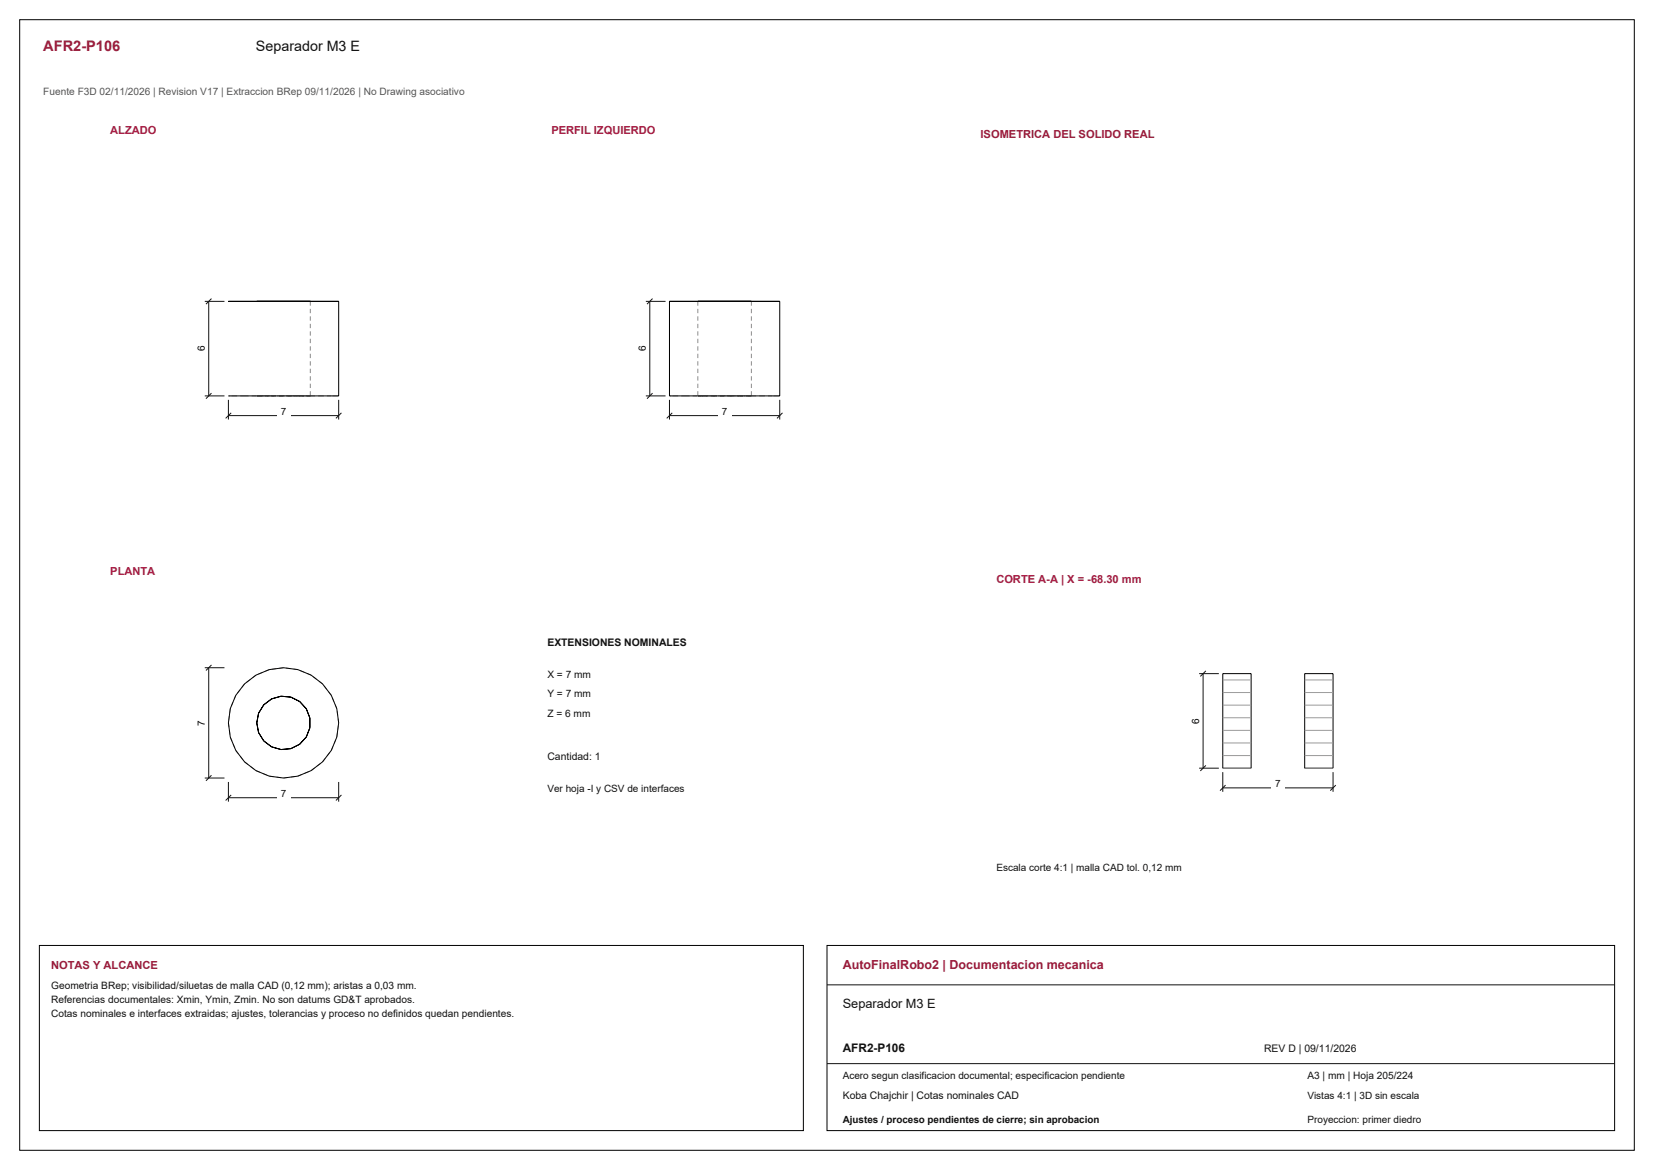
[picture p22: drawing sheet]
<svg xmlns="http://www.w3.org/2000/svg" width="420mm" height="297mm" viewBox="0 0 420 297" stroke-linecap="round" stroke-linejoin="round" font-family="sans-serif">
<defs><g id="words">
<text font-size="3.7" fill="#981b39" x="11" y="13">AFR2-P106</text>
<text font-size="3.6" fill="#111" x="65" y="13">Separador M3 E</text>
<text font-size="3.2" fill="#981b39" x="214" y="246">AutoFinalRobo2 | Documentacion mecanica</text>
<text font-size="3.2" fill="#111" x="214" y="256">Separador M3 E</text>
<text font-size="3" fill="#111" x="214" y="267">AFR2-P106</text>
<g font-size="2.8" fill="#a91843">
<text x="28" y="34">ALZADO</text>
<text x="140" y="34">PERFIL IZQUIERDO</text>
<text x="28" y="146">PLANTA</text>
<text x="253" y="148">CORTE A-A | X = -68.30 mm</text>
</g>
<g font-size="2.8" fill="#981b39">
<text x="249" y="35">ISOMETRICA DEL SOLIDO REAL</text>
<text x="13" y="246">NOTAS Y ALCANCE</text>
</g>
<text font-size="2.6" fill="#555" x="11" y="24">Fuente F3D 02/11/2026 | Revision V17 | Extraccion BRep 09/11/2026 | No Drawing asociativo</text>
<g font-size="2.6" fill="#111">
<text x="139" y="164">EXTENSIONES NOMINALES</text>
<text x="139" y="172">X = 7 mm</text>
<text x="139" y="177">Y = 7 mm</text>
<text x="139" y="182">Z = 6 mm</text>
<text x="139" y="193">Cantidad: 1</text>
<text x="13" y="251">Geometria BRep; visibilidad/siluetas de malla CAD (0,12 mm); aristas a 0,03 mm.</text>
<text x="13" y="254.6">Referencias documentales: Xmin, Ymin, Zmin. No son datums GD&amp;T aprobados.</text>
<text x="13" y="258.2">Cotas nominales e interfaces extraidas; ajustes, tolerancias y proceso no definidos quedan pendientes.</text>
<text x="321" y="267">REV D | 09/11/2026</text>
<text x="332" y="274">A3 | mm | Hoja 205/224</text>
<text x="214" y="279">Koba Chajchir | Cotas nominales CAD</text>
</g>
<g font-size="2.5">
<text x="52" y="89.2" transform="rotate(-90 52 89.2)">6</text>
<text x="164" y="89.2" transform="rotate(-90 164 89.2)">6</text>
<text x="52" y="184.2" transform="rotate(-90 52 184.2)">7</text>
<text x="304.5" y="183.7" transform="rotate(-90 304.5 183.7)">6</text>
</g>
<g font-size="2.5" fill="#111">
<text x="71.3" y="105.3">7</text>
<text x="183.3" y="105.3">7</text>
<text x="71.3" y="202.3">7</text>
<text x="139" y="201">Ver hoja -I y CSV de interfaces</text>
<text x="323.8" y="199.8">7</text>
<text x="253" y="221">Escala corte 4:1 | malla CAD tol. 0,12 mm</text>
<text x="214" y="274">Acero segun clasificacion documental; especificacion pendiente</text>
<text x="332" y="279">Vistas 4:1 | 3D sin escala</text>
<text x="214" y="285">Ajustes / proceso pendientes de cierre; sin aprobacion</text>
<text x="332" y="285">Proyeccion: primer diedro</text>
</g>
</g></defs>
<path d="M5 5h410v287h-410zM58 76.5h28v24h-28M78.7 76.5h.1" fill="none" stroke="#000" stroke-width=".25"/>
<g fill="none" stroke="#8c8c8c" stroke-width=".25" stroke-dasharray="1.1 .8" stroke-linecap="butt">
<path d="M78.8 76.5v24M58.5 100.5h-.5M59.9 100.5h-1.4M62.1 100.5h-2.2M65 100.5h-2.9M65.2 100.5h.5M65.7 100.5h1.3M65.7 100.5h-.5M67 100.5h2M67 100.5h-1.3M68.4 100.5h-3.4M69 100.5h2.4"/>
<path d="M69 100.5h-2M71.4 100.5h2.5M71.4 100.5h-2.4M72 100.5h-3.6M73.9 100.5h2.2M73.9 100.5h-2.5M75.6 100.5h-3.6M76.1 100.5h1.7M76.1 100.5h-2.2M77.8 100.5h.9M77.8 100.5h-1.7M78.7 100.5h-.9"/>
<path d="M79 100.5h-3.4M81.9 100.5h-2.9M84.1 100.5h-2.2M85.5 100.5h-1.4M86 100.5h-.5"/>
</g>
<path d="M58 101.5v5M58 105.5h28M58.7 104.8l-1.4 1.4M86 101.5v5M86.7 104.8l-1.4 1.4" fill="none" stroke="#111" stroke-width=".25"/>
<path d="M70.3 103.4h3.4v3h-3.4z" fill-rule="evenodd" fill="#fff"/>
<path d="M52 76.5h5M53 76.5v24M53.7 75.8l-1.4 1.4M53.7 99.8l-1.4 1.4M52 100.5h5" fill="none" stroke="#111" stroke-width=".25"/>
<path d="M49.2 87.1h3.2v2.8h-3.2z" fill-rule="evenodd" fill="#fff"/>
<g fill="none" stroke="#8c8c8c" stroke-width=".25" stroke-dasharray="1.1 .8" stroke-linecap="butt">
<path d="M177.2 76.5v24M190.8 76.5v24M170.5 100.5h-.5M171.9 100.5h-1.4M174.1 100.5h-2.2M177 100.5h-2.9M177.2 100.5h.3M177.5 100.5h1.1M177.9 100.5h-.7M178.6 100.5h1.8M179.4 100.5h-1.5M180.4 100.5h-3.4"/>
<path d="M180.4 100.5h2.4M181.5 100.5h-2.1M182.8 100.5h2.4M184 100.5h-2.5M184 100.5h-3.6M185.2 100.5h2.4M186.5 100.5h-2.5M187.6 100.5h1.8M187.6 100.5h-3.6M188.6 100.5h-2.1M189.4 100.5h1.1M190.1 100.5h-1.5"/>
<path d="M190.5 100.5h.3M190.8 100.5h-.7M191 100.5h-3.4M193.9 100.5h-2.9M196.1 100.5h-2.2M197.5 100.5h-1.4M198 100.5h-.5"/>
</g>
<path d="M170 76.5h28v24h-28z" fill="none" stroke="#000" stroke-width=".25"/>
<path d="M170 101.5v5M170 105.5h28M170.7 104.8l-1.4 1.4M198 101.5v5M198.7 104.8l-1.4 1.4" fill="none" stroke="#111" stroke-width=".25"/>
<path d="M182.3 103.4h3.4v3h-3.4z" fill-rule="evenodd" fill="#fff"/>
<path d="M164 76.5h5M165 76.5v24M165.7 75.8l-1.4 1.4M165.7 99.8l-1.4 1.4M164 100.5h5" fill="none" stroke="#111" stroke-width=".25"/>
<path d="M161.2 87.1h3.2v2.8h-3.2z" fill-rule="evenodd" fill="#fff"/>
<g fill="none" stroke="#8c8c8c" stroke-width=".25" stroke-dasharray="1.1 .8" stroke-linecap="butt">
<path d="M58.5 179.9l-.5 3.6M59.9 176.5l-1.4 3.4M62.1 173.6l-2.2 2.9M65 171.4l-2.9 2.2M68.4 170l-3.4 1.4M72 169.5l-3.6 .5M75.6 170l-3.6-.5M79 171.4l-3.4-1.4M81.9 173.6l-2.9-2.2M84.1 176.5l-2.2-2.9M85.5 179.9l-1.4-3.4M58 183.5l.5 3.6"/>
<path d="M58.5 187.1l1.4 3.4M59.9 190.5l2.2 2.9M62.1 193.4l2.9 2.2M65 195.6l3.4 1.4M68.4 197l3.6 .5M72 197.5l3.6-.5M75.6 197l3.4-1.4M79 195.6l2.9-2.2M81.9 193.4l2.2-2.9M84.1 190.5l1.4-3.4M85.5 187.1l.5-3.6M86 183.5l-.5-3.6"/>
</g>
<g fill="none" stroke="#000" stroke-width=".25">
<circle cx="72" cy="183.5" r="14"/>
<circle cx="72" cy="183.5" r="6.8"/>
</g>
<path d="M58 198.5v5M86 198.5v5M58 202.5h28M58.7 201.8l-1.4 1.4M86.7 201.8l-1.4 1.4" fill="none" stroke="#111" stroke-width=".25"/>
<path d="M70.3 200.4h3.4v3h-3.4z" fill-rule="evenodd" fill="#fff"/>
<path d="M52 169.5h5M53 169.5v28M53.7 168.8l-1.4 1.4M52 197.5h5M53.7 196.8l-1.4 1.4" fill="none" stroke="#111" stroke-width=".25"/>
<path d="M49.2 182.1h3.2v2.8h-3.2z" fill-rule="evenodd" fill="#fff"/>
<path d="M310.5 171h7.2v24h-7.2zM331.3 171h7.2v24h-7.2z" fill="none" stroke="#000" stroke-width=".25"/>
<path d="M310.5 196v5M311.2 199.3l-1.4 1.4M338.5 196v5M339.2 199.3l-1.4 1.4M310.5 200h28" fill="none" stroke="#111" stroke-width=".25"/>
<path d="M322.8 197.9h3.4v3h-3.4z" fill-rule="evenodd" fill="#fff"/>
<path d="M304.5 171h5M305.5 171v24M306.2 170.3l-1.4 1.4M304.5 195h5M306.2 194.3l-1.4 1.4" fill="none" stroke="#111" stroke-width=".25"/>
<path d="M301.7 181.6h3.2v2.8h-3.2z" fill-rule="evenodd" fill="#fff"/>
<g fill="none" stroke="#9a9a9a" stroke-width=".25">
<path d="M310.5 179h7.2M310.5 175.8h7.2M310.5 172.6h7.2M331.3 179h7.2M331.3 175.8h7.2M331.3 172.6h7.2M310.5 195h7.2M310.5 191.8h7.2M310.5 188.6h7.2M310.5 185.4h7.2M310.5 182.2h7.2M331.3 195h7.2"/>
<path d="M331.3 191.8h7.2M331.3 188.6h7.2M331.3 185.4h7.2M331.3 182.2h7.2"/>
</g>
<path d="M10 240h194v47h-194zM210 240h200v47h-200z" fill="none" stroke="#000" stroke-width=".25"/>
<path d="M210 250h200M210 270h200" fill="none" stroke="#111" stroke-width=".25"/>
<use href="#words"/>
</svg>
